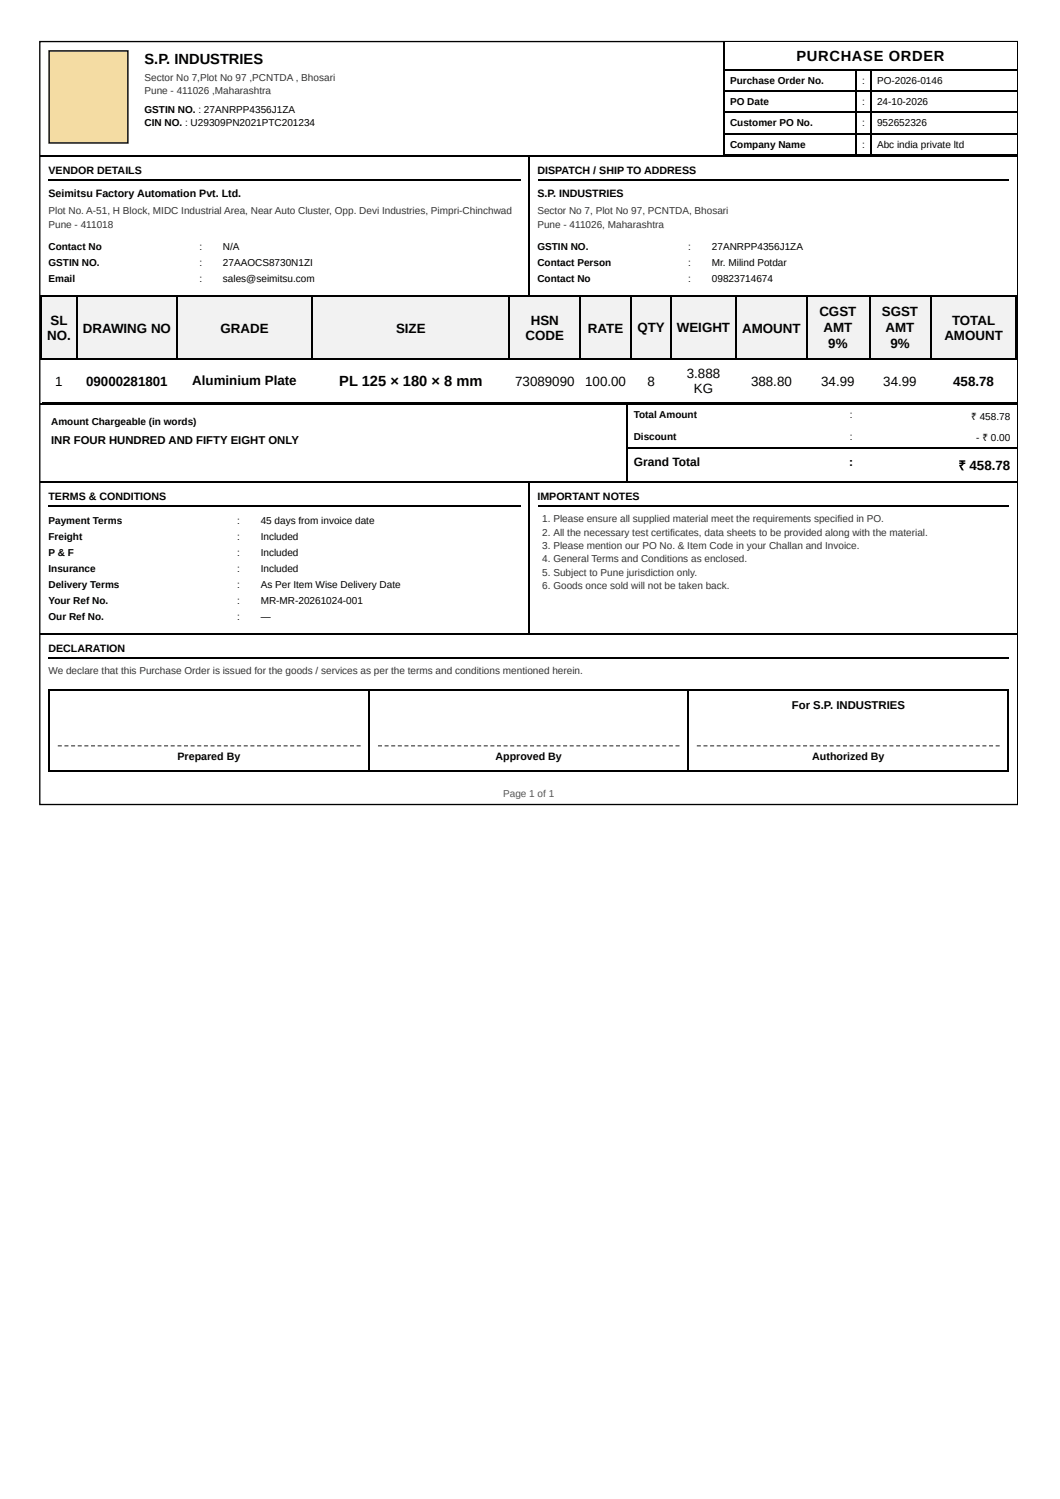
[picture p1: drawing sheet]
<svg xmlns="http://www.w3.org/2000/svg" width="210mm" height="297mm" viewBox="0 0 210 297" stroke-linecap="round" stroke-linejoin="round" font-family="sans-serif">
<defs><g id="words">
<g font-size="2.9">
<text x="28.7" y="12.6">S.P. INDUSTRIES</text>
<text x="158" y="12.1">PURCHASE ORDER</text>
<text x="67.3" y="76.6">PL 125 × 180 × 8 mm</text>
</g>
<g font-size="2.6">
<text x="10" y="64.5">SL</text>
<text x="105.3" y="64.5">HSN</text>
<text x="126.4" y="65.8">QTY</text>
<text x="134.2" y="65.8">WEIGHT</text>
<text x="162.5" y="62.6">CGST</text>
<text x="163.3" y="65.8">AMT</text>
<text x="174.9" y="62.6">SGST</text>
<text x="175.6" y="65.8">AMT</text>
<text x="188.8" y="64.5">TOTAL</text>
<text x="9.3" y="67.4">NO.</text>
<text x="16.4" y="66.1">DRAWING NO</text>
<text x="43.7" y="66.1">GRADE</text>
<text x="78.6" y="66.1">SIZE</text>
<text x="104.2" y="67.4">CODE</text>
<text x="116.6" y="66.1">RATE</text>
<text x="147.2" y="66.1">AMOUNT</text>
<text x="164.3" y="69">9%</text>
<text x="176.6" y="69">9%</text>
<text x="187.3" y="67.4">AMOUNT</text>
<text x="11" y="76.6">1</text>
<text x="17.1" y="76.6">09000281801</text>
<text x="38.1" y="76.4">Aluminium Plate</text>
<text x="102.2" y="76.6">73089090</text>
<text x="116.1" y="76.6">100.00</text>
<text x="128.4" y="76.6">8</text>
<text x="136.2" y="75.1">3.888</text>
<text x="137.6" y="78">KG</text>
<text x="149" y="76.6">388.80</text>
<text x="162.9" y="76.6">34.99</text>
<text x="175.2" y="76.6">34.99</text>
<text x="189.1" y="76.6">458.78</text>
<text x="190" y="93.3">₹</text>
<text x="192.3" y="93.3">458.78</text>
</g>
<g font-size="2.4">
<text x="125.7" y="92.5">Grand Total</text>
<text x="168.4" y="92.5">:</text>
</g>
<g font-size="2.2">
<text x="10.1" y="88">INR FOUR HUNDRED AND FIFTY EIGHT ONLY</text>
<text x="157" y="140.7">For S.P. INDUSTRIES</text>
</g>
<g font-size="2.1">
<text x="9.6" y="34.6">VENDOR DETAILS</text>
<text x="106.6" y="34.6">DISPATCH / SHIP TO ADDRESS</text>
<text x="9.6" y="39.1">Seimitsu Factory Automation Pvt. Ltd.</text>
<text x="106.6" y="39.1">S.P. INDUSTRIES</text>
<text x="9.6" y="99.1">TERMS &amp; CONDITIONS</text>
<text x="106.6" y="99.1">IMPORTANT NOTES</text>
<text x="9.6" y="129.3">DECLARATION</text>
<text x="35.2" y="150.7">Prepared By</text>
<text x="98.3" y="150.7">Approved By</text>
<text x="161.1" y="150.7">Authorized By</text>
</g>
<g font-size="2" fill="#333">
<text x="28.7" y="16.1">Sector No 7,Plot No 97 ,PCNTDA , Bhosari</text>
<text x="28.7" y="18.7">Pune - 411026 ,Maharashtra</text>
<text x="9.6" y="42.5">Plot No. A-51, H Block, MIDC Industrial Area, Near Auto Cluster, Opp. Devi Industries, Pimpri-Chinchwad</text>
<text x="9.6" y="45.2">Pune - 411018</text>
<text x="106.6" y="42.5">Sector No 7, Plot No 97, PCNTDA, Bhosari</text>
<text x="106.6" y="45.2">Pune - 411026, Maharashtra</text>
<text x="107.6" y="103.6">1. Please ensure all supplied material meet the requirements specified in PO.</text>
<text x="107.6" y="106.3">2. All the necessary test certificates, data sheets to be provided along with the material.</text>
<text x="107.6" y="108.9">3. Please mention our PO No. &amp; Item Code in your Challan and Invoice.</text>
<text x="107.6" y="111.6">4. General Terms and Conditions as enclosed.</text>
<text x="107.6" y="114.2">5. Subject to Pune jurisdiction only.</text>
<text x="107.6" y="116.9">6. Goods once sold will not be taken back.</text>
<text x="9.6" y="133.8">We declare that this Purchase Order is issued for the goods / services as per the terms and conditions mentioned herein.</text>
</g>
<g font-size="2">
<text x="144.8" y="16.6">Purchase Order No.</text>
<text x="171" y="16.6">:</text>
<text x="173.9" y="16.6">PO-2026-0146</text>
<text x="28.7" y="22.4">GSTIN NO. : 27ANRPP4356J1ZA</text>
<text x="144.8" y="20.8">PO Date</text>
<text x="171" y="20.8">:</text>
<text x="173.9" y="20.8">24-10-2026</text>
<text x="28.7" y="25">CIN NO. : U29309PN2021PTC201234</text>
<text x="144.8" y="25">Customer PO No.</text>
<text x="144.8" y="29.3">Company Name</text>
<text x="171" y="25">:</text>
<text x="171" y="29.3">:</text>
<text x="173.9" y="25">952652326</text>
<text x="173.9" y="29.3">Abc india private ltd</text>
<text x="9.6" y="49.7">Contact No</text>
<text x="9.6" y="52.8">GSTIN NO.</text>
<text x="39.5" y="49.7">:</text>
<text x="39.5" y="52.8">:</text>
<text x="44.2" y="49.7">N/A</text>
<text x="44.2" y="52.8">27AAOCS8730N1ZI</text>
<text x="106.6" y="49.7">GSTIN NO.</text>
<text x="106.6" y="52.8">Contact Person</text>
<text x="136.5" y="49.7">:</text>
<text x="136.5" y="52.8">:</text>
<text x="141.2" y="49.7">27ANRPP4356J1ZA</text>
<text x="141.2" y="52.8">Mr. Milind Potdar</text>
<text x="9.6" y="56">Email</text>
<text x="39.5" y="56">:</text>
<text x="44.2" y="56">sales@seimitsu.com</text>
<text x="106.6" y="56">Contact No</text>
<text x="136.5" y="56">:</text>
<text x="141.2" y="56">09823714674</text>
<text x="125.7" y="83">Total Amount</text>
<text x="168.5" y="83">:</text>
<text x="192.6" y="83.3">₹ 458.78</text>
<text x="10.1" y="84.3">Amount Chargeable (in words)</text>
<text x="125.7" y="87.2">Discount</text>
<text x="168.5" y="87.2">:</text>
<text x="193.6" y="87.5">- ₹ 0.00</text>
<text x="9.6" y="103.9">Payment Terms</text>
<text x="9.6" y="107.1">Freight</text>
<text x="47" y="103.9">:</text>
<text x="47" y="107.1">:</text>
<text x="51.7" y="103.9">45 days from invoice date</text>
<text x="51.7" y="107.1">Included</text>
<text x="9.6" y="110.2">P &amp; F</text>
<text x="9.6" y="113.4">Insurance</text>
<text x="47" y="110.2">:</text>
<text x="47" y="113.4">:</text>
<text x="51.7" y="110.2">Included</text>
<text x="51.7" y="113.4">Included</text>
<text x="9.6" y="116.6">Delivery Terms</text>
<text x="9.6" y="119.8">Your Ref No.</text>
<text x="47" y="116.6">:</text>
<text x="47" y="119.8">:</text>
<text x="51.7" y="116.6">As Per Item Wise Delivery Date</text>
<text x="51.7" y="119.8">MR-MR-20261024-001</text>
<text x="9.6" y="122.9">Our Ref No.</text>
<text x="47" y="122.9">:</text>
<text x="51.7" y="122.9">—</text>
</g>
<text font-size="2" fill="#555" x="99.8" y="158.1">Page 1 of 1</text>
</g></defs>
<path d="M7.9 8.2h193.9v151.4h-193.9z" fill="none" stroke="#000" stroke-width=".26"/>
<path d="M143.8 8.4h57.9v5.5h-57.9z" fill="#fff"/>
<path d="M143.6 8.4v22.7M143.8 13.8h57.9M143.8 18h57.9M169.8 13.9v17M172.7 13.9v17M8 31h135.5M143.8 22.3h57.9M143.8 26.5h57.9M143.8 30.7h57.9M143.8 31h57.9" fill="none" stroke="#000" stroke-width=".26"/>
<path d="M9.6 10h15.9v18.5h-15.9z" fill="#f4dca3"/>
<path d="M9.7 10.1h15.7v18.3h-15.7zM9.6 35.8h93.7M105 31.1v27.8M106.7 35.8h93.4M8 58.8h96.9M105.1 58.8h96.6" fill="none" stroke="#000" stroke-width=".26"/>
<g fill="#f2f2f2">
<path d="M8.3 58.9h6.9v12.4h-6.9z"/>
<path d="M15.2 58.9h19.8v12.4h-19.8z"/>
<path d="M35 58.9h27v12.4h-27z"/>
<path d="M62 58.9h39.2v12.4h-39.2z"/>
<path d="M101.2 58.9h13.7v12.4h-13.7z"/>
<path d="M114.9 58.9h10.3v12.4h-10.3z"/>
<path d="M125.2 58.9h8v12.4h-8z"/>
<path d="M133.2 58.9h12.9v12.4h-12.9z"/>
<path d="M146.1 58.9h13.8v12.4h-13.8z"/>
<path d="M159.9 58.9h12.4v12.4h-12.4z"/>
<path d="M172.3 58.9h12.5v12.4h-12.5z"/>
<path d="M184.8 58.9h16.9v12.4h-16.9z"/>
</g>
<g fill="none" stroke="#000" stroke-width=".26">
<path d="M8 58.8h193.7M8.2 58.6v12.7M15.3 58.6v12.7M35.1 58.6v12.7M61.9 58.6v12.7M101 58.6v12.7M115 58.6v12.7M125.1 58.6v12.7M133 58.6v12.7M146 58.6v12.7M160 58.6v12.7M172.5 58.6v12.7"/>
<path d="M184.6 58.6v12.7M201.6 58.6v12.7M8 71.2h193.7M8.3 79.9h193.4M8 80.2h116.2M8 95.6h116.2M124.3 80.1v15.6M124.4 88.9h77.3M124.4 80.2h77.3M124.4 95.6h77.3M9.6 100.3h93.7M106.7 100.3h93.4"/>
<path d="M9.6 130.5h190.5"/>
</g>
<g fill="#555">
<path d="M11.5 147.8h.8v.3h-.8zM12.8 147.8h.8v.3h-.8zM14.1 147.8h.8v.3h-.8zM15.4 147.8h.8v.3h-.8zM16.7 147.8h.8v.3h-.8zM18.1 147.8h.7v.3h-.7zM19.4 147.8h.8v.3h-.8zM20.7 147.8h.8v.3h-.8zM22 147.8h.8v.3h-.8zM23.3 147.8h.8v.3h-.8zM24.6 147.8h.8v.3h-.8zM26 147.8h.7v.3h-.7zM27.3 147.8h.8v.3h-.8zM28.6 147.8h.8v.3h-.8zM29.9 147.8h.8v.3h-.8zM31.2 147.8h.8v.3h-.8zM32.5 147.8h.8v.3h-.8zM33.9 147.8h.7v.3h-.7zM35.2 147.8h.8v.3h-.8zM36.5 147.8h.8v.3h-.8zM37.8 147.8h.8v.3h-.8zM39.1 147.8h.8v.3h-.8zM40.4 147.8h.8v.3h-.8zM41.8 147.8h.8v.3h-.8zM43.1 147.8h.8v.3h-.8zM44.4 147.8h.8v.3h-.8zM45.7 147.8h.8v.3h-.8zM47 147.8h.8v.3h-.8zM48.3 147.8h.8v.3h-.8zM49.7 147.8h.8v.3h-.8zM51 147.8h.8v.3h-.8zM52.3 147.8h.8v.3h-.8zM53.6 147.8h.8v.3h-.8zM54.9 147.8h.8v.3h-.8zM56.2 147.8h.8v.3h-.8zM57.6 147.8h.8v.3h-.8zM58.9 147.8h.8v.3h-.8zM60.2 147.8h.8v.3h-.8zM61.5 147.8h.8v.3h-.8zM62.8 147.8h.8v.3h-.8zM64.1 147.8h.8v.3h-.8zM65.5 147.8h.8v.3h-.8zM66.8 147.8h.8v.3h-.8zM68.1 147.8h.8v.3h-.8zM69.4 147.8h.8v.3h-.8zM70.7 147.8h.8v.3h-.8z"/>
<path d="M75 147.8h.8v.3h-.8zM76.3 147.8h.8v.3h-.8zM77.6 147.8h.8v.3h-.8zM78.9 147.8h.8v.3h-.8zM80.2 147.8h.8v.3h-.8zM81.5 147.8h.8v.3h-.8zM82.8 147.8h.8v.3h-.8zM84.1 147.8h.8v.3h-.8zM85.5 147.8h.7v.3h-.7zM86.8 147.8h.8v.3h-.8zM88.1 147.8h.8v.3h-.8zM89.4 147.8h.8v.3h-.8zM90.7 147.8h.8v.3h-.8zM92 147.8h.8v.3h-.8zM93.3 147.8h.8v.3h-.8zM94.6 147.8h.8v.3h-.8zM95.9 147.8h.8v.3h-.8zM97.3 147.8h.7v.3h-.7zM98.6 147.8h.8v.3h-.8zM99.9 147.8h.8v.3h-.8zM101.2 147.8h.8v.3h-.8zM102.5 147.8h.8v.3h-.8zM103.8 147.8h.8v.3h-.8zM105.1 147.8h.8v.3h-.8zM106.4 147.8h.8v.3h-.8zM107.7 147.8h.8v.3h-.8zM109.1 147.8h.7v.3h-.7zM110.4 147.8h.8v.3h-.8zM111.7 147.8h.8v.3h-.8zM113 147.8h.8v.3h-.8zM114.3 147.8h.8v.3h-.8zM115.6 147.8h.8v.3h-.8zM116.9 147.8h.8v.3h-.8zM118.2 147.8h.8v.3h-.8zM119.5 147.8h.8v.3h-.8zM120.9 147.8h.7v.3h-.7zM122.2 147.8h.8v.3h-.8zM123.5 147.8h.8v.3h-.8zM124.8 147.8h.8v.3h-.8zM126.1 147.8h.8v.3h-.8zM127.4 147.8h.8v.3h-.8zM128.7 147.8h.8v.3h-.8zM130 147.8h.8v.3h-.8zM131.3 147.8h.8v.3h-.8zM132.7 147.8h.7v.3h-.7zM134 147.8h.8v.3h-.8z"/>
<path d="M138.2 147.8h.8v.3h-.8zM139.5 147.8h.8v.3h-.8zM140.8 147.8h.8v.3h-.8zM142.2 147.8h.7v.3h-.7zM143.5 147.8h.8v.3h-.8zM144.8 147.8h.8v.3h-.8zM146.1 147.8h.8v.3h-.8zM147.4 147.8h.8v.3h-.8zM148.7 147.8h.8v.3h-.8zM150.1 147.8h.7v.3h-.7zM151.4 147.8h.8v.3h-.8zM152.7 147.8h.8v.3h-.8zM154 147.8h.8v.3h-.8zM155.3 147.8h.8v.3h-.8zM156.6 147.8h.8v.3h-.8zM158 147.8h.8v.3h-.8zM159.3 147.8h.8v.3h-.8zM160.6 147.8h.8v.3h-.8zM161.9 147.8h.8v.3h-.8zM163.2 147.8h.8v.3h-.8zM164.5 147.8h.8v.3h-.8zM165.9 147.8h.8v.3h-.8zM167.2 147.8h.8v.3h-.8zM168.5 147.8h.8v.3h-.8zM169.8 147.8h.8v.3h-.8zM171.1 147.8h.8v.3h-.8zM172.4 147.8h.8v.3h-.8zM173.8 147.8h.8v.3h-.8zM175.1 147.8h.8v.3h-.8zM176.4 147.8h.8v.3h-.8zM177.7 147.8h.8v.3h-.8zM179 147.8h.8v.3h-.8zM180.3 147.8h.8v.3h-.8zM181.7 147.8h.8v.3h-.8zM183 147.8h.8v.3h-.8zM184.3 147.8h.8v.3h-.8zM185.6 147.8h.8v.3h-.8zM186.9 147.8h.8v.3h-.8zM188.2 147.8h.8v.3h-.8zM189.6 147.8h.8v.3h-.8zM190.9 147.8h.8v.3h-.8zM192.2 147.8h.8v.3h-.8zM193.5 147.8h.8v.3h-.8zM194.8 147.8h.8v.3h-.8zM196.2 147.8h.7v.3h-.7zM197.5 147.8h.8v.3h-.8z"/>
</g>
<path d="M105 95.7v30.2M8 125.7h193.7M9.6 136.8h190.5M9.7 136.7v16.4M73.2 136.7v16.4M136.5 136.7v16.4M200 136.7v16.4M9.6 153h190.5" fill="none" stroke="#000" stroke-width=".26"/>
<use href="#words"/>
</svg>
